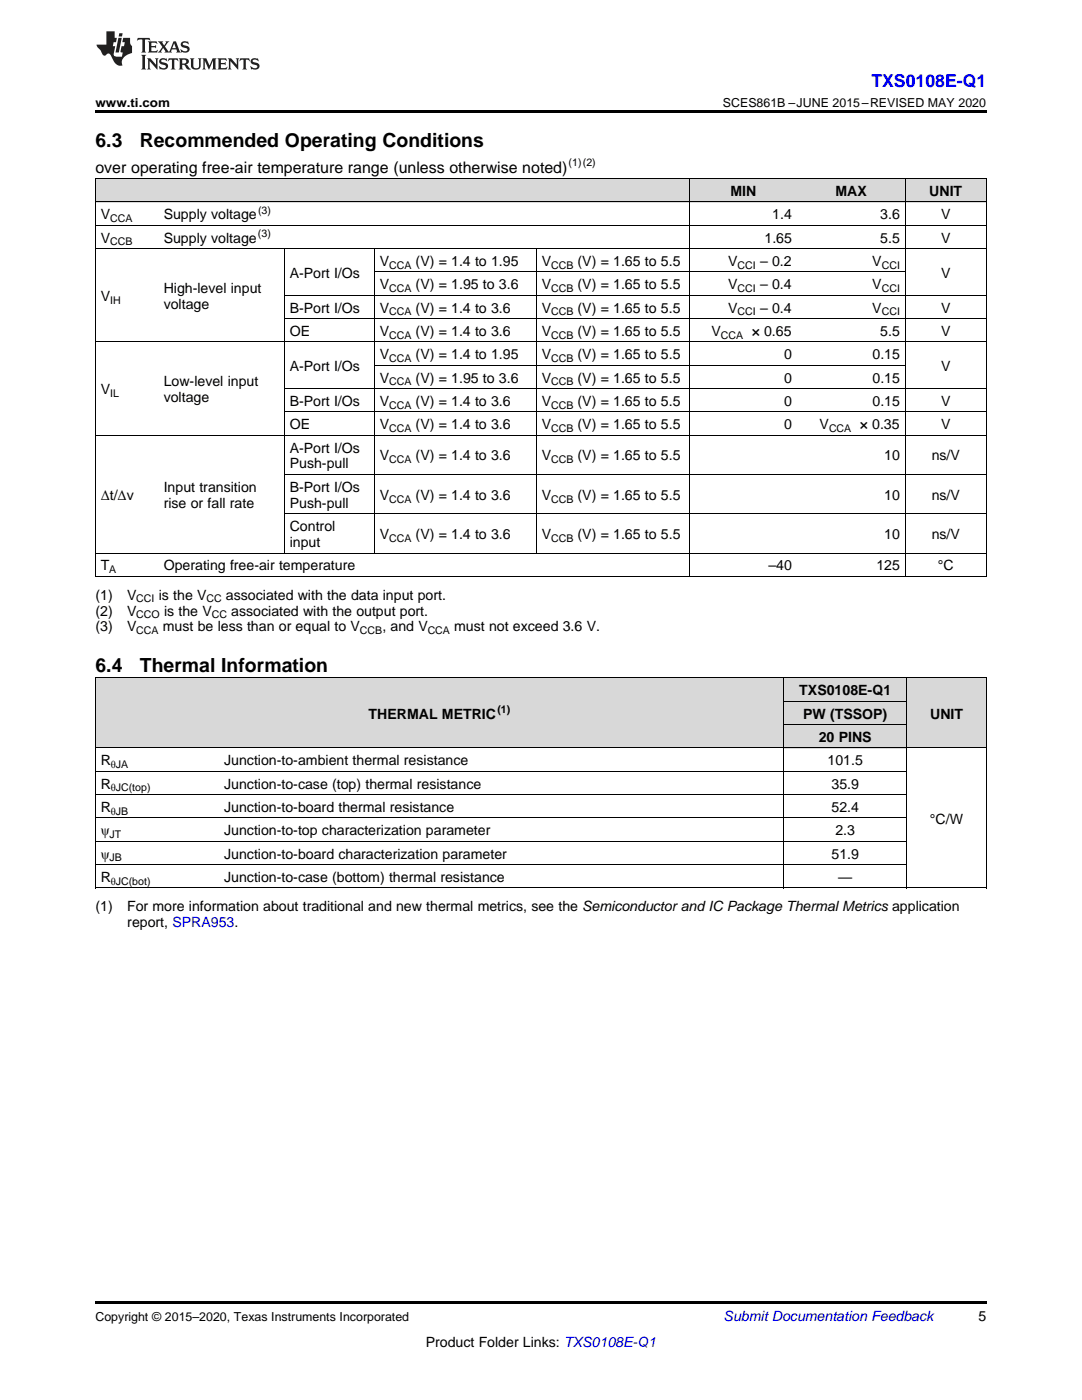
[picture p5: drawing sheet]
<svg xmlns="http://www.w3.org/2000/svg" width="216mm" height="279mm" viewBox="0 0 216 279" stroke-linecap="round" stroke-linejoin="round" font-family="sans-serif">
<defs><g id="words">
<g font-size="3.9">
<text x="19" y="29.3">6.3</text>
<text x="27.9" y="29.3">Recommended Operating Conditions</text>
<text x="19" y="134.1">6.4</text>
<text x="27.9" y="134.1">Thermal Information</text>
</g>
<text font-size="3.5" fill="#00f" x="173.9" y="17.3">TXS0108E-Q1</text>
<text font-size="3.2" x="19" y="34.4">over operating free-air temperature range (unless otherwise noted)</text>
<g font-size="2.8">
<text x="145.7" y="39.1">MIN</text>
<text x="166.7" y="39.1">MAX</text>
<text x="185.4" y="39.1">UNIT</text>
<text x="20.1" y="43.7">V</text>
<text x="32.7" y="43.7">Supply voltage</text>
<text x="154.1" y="43.7">1.4</text>
<text x="175.6" y="43.7">3.6</text>
<text x="187.8" y="43.7">V</text>
<text x="20.1" y="48.4">V</text>
<text x="32.7" y="48.4">Supply voltage</text>
<text x="75.8" y="53.1">V</text>
<text x="82.9" y="53.1">(V) = 1.4 to 1.95</text>
<text x="108.1" y="53.1">V</text>
<text x="115.3" y="53.1">(V) = 1.65 to 5.5</text>
<text x="145.3" y="53.1">V</text>
<text x="151.7" y="53.1">– 0.2</text>
<text x="152.5" y="48.4">1.65</text>
<text x="174.1" y="53.1">V</text>
<text x="175.6" y="48.4">5.5</text>
<text x="187.8" y="48.4">V</text>
<text x="32.7" y="58.5">High-level input</text>
<text x="57.8" y="55.4">A-Port I/Os</text>
<text x="75.8" y="57.7">V</text>
<text x="82.9" y="57.7">(V) = 1.95 to 3.6</text>
<text x="108.1" y="57.7">V</text>
<text x="115.3" y="57.7">(V) = 1.65 to 5.5</text>
<text x="145.3" y="57.7">V</text>
<text x="151.7" y="57.7">– 0.4</text>
<text x="174.1" y="57.7">V</text>
<text x="187.8" y="55.4">V</text>
<text x="20.1" y="60">V</text>
<text x="32.7" y="61.6">voltage</text>
<text x="57.8" y="62.4">B-Port I/Os</text>
<text x="75.8" y="62.4">V</text>
<text x="82.9" y="62.4">(V) = 1.4 to 3.6</text>
<text x="108.1" y="62.4">V</text>
<text x="115.3" y="62.4">(V) = 1.65 to 5.5</text>
<text x="145.3" y="62.4">V</text>
<text x="151.7" y="62.4">– 0.4</text>
<text x="174.1" y="62.4">V</text>
<text x="187.8" y="62.4">V</text>
<text x="57.8" y="67">OE</text>
<text x="75.8" y="67">V</text>
<text x="75.8" y="71.7">V</text>
<text x="82.9" y="67">(V) = 1.4 to 3.6</text>
<text x="82.9" y="71.7">(V) = 1.4 to 1.95</text>
<text x="108.1" y="67">V</text>
<text x="108.1" y="71.7">V</text>
<text x="115.3" y="67">(V) = 1.65 to 5.5</text>
<text x="115.3" y="71.7">(V) = 1.65 to 5.5</text>
<text x="142" y="67">V</text>
<text x="150" y="67">× 0.65</text>
<text x="156.5" y="71.7">0</text>
<text x="174.1" y="71.7">0.15</text>
<text x="175.6" y="67">5.5</text>
<text x="187.8" y="67">V</text>
<text x="32.7" y="77.1">Low-level input</text>
<text x="57.8" y="74">A-Port I/Os</text>
<text x="75.8" y="76.3">V</text>
<text x="82.9" y="76.3">(V) = 1.95 to 3.6</text>
<text x="108.1" y="76.3">V</text>
<text x="115.3" y="76.3">(V) = 1.65 to 5.5</text>
<text x="156.5" y="76.3">0</text>
<text x="174.1" y="76.3">0.15</text>
<text x="187.8" y="74">V</text>
<text x="20.1" y="78.7">V</text>
<text x="32.7" y="80.3">voltage</text>
<text x="57.8" y="81">B-Port I/Os</text>
<text x="75.8" y="81">V</text>
<text x="82.9" y="81">(V) = 1.4 to 3.6</text>
<text x="108.1" y="81">V</text>
<text x="115.3" y="81">(V) = 1.65 to 5.5</text>
<text x="156.5" y="81">0</text>
<text x="174.1" y="81">0.15</text>
<text x="187.8" y="81">V</text>
<text x="57.8" y="85.7">OE</text>
<text x="75.8" y="85.7">V</text>
<text x="82.9" y="85.7">(V) = 1.4 to 3.6</text>
<text x="108.1" y="85.7">V</text>
<text x="115.3" y="85.7">(V) = 1.65 to 5.5</text>
<text x="156.5" y="85.7">0</text>
<text x="163.5" y="85.7">V</text>
<text x="171.6" y="85.7">× 0.35</text>
<text x="187.8" y="85.7">V</text>
<text x="57.8" y="90.3">A-Port I/Os</text>
<text x="57.8" y="93.5">Push-pull</text>
<text x="75.8" y="91.9">V</text>
<text x="82.9" y="91.9">(V) = 1.4 to 3.6</text>
<text x="108.1" y="91.9">V</text>
<text x="115.3" y="91.9">(V) = 1.65 to 5.5</text>
<text x="176.4" y="91.9">10</text>
<text x="185.9" y="91.9">ns/V</text>
<text x="20.1" y="99.7">Δt/Δv</text>
<text x="32.7" y="98.1">Input transition</text>
<text x="32.7" y="101.3">rise or fall rate</text>
<text x="57.8" y="98.1">B-Port I/Os</text>
<text x="57.8" y="101.3">Push-pull</text>
<text x="75.8" y="99.7">V</text>
<text x="82.9" y="99.7">(V) = 1.4 to 3.6</text>
<text x="108.1" y="99.7">V</text>
<text x="115.3" y="99.7">(V) = 1.65 to 5.5</text>
<text x="176.4" y="99.7">10</text>
<text x="185.9" y="99.7">ns/V</text>
<text x="57.8" y="106">Control</text>
<text x="75.8" y="107.6">V</text>
<text x="82.9" y="107.6">(V) = 1.4 to 3.6</text>
<text x="108.1" y="107.6">V</text>
<text x="115.3" y="107.6">(V) = 1.65 to 5.5</text>
<text x="176.4" y="107.6">10</text>
<text x="185.9" y="107.6">ns/V</text>
<text x="20.1" y="113.8">T</text>
<text x="32.7" y="113.8">Operating free-air temperature</text>
<text x="57.8" y="109.1">input</text>
<text x="153.3" y="113.8">–40</text>
<text x="174.9" y="113.8">125</text>
<text x="187.1" y="113.8">°C</text>
<text x="19" y="119.7">(1)</text>
<text x="25.4" y="119.7">V</text>
<text x="31.7" y="119.7">is the V</text>
<text x="45.1" y="119.7">associated with the data input port.</text>
<text x="19" y="122.8">(2)</text>
<text x="25.4" y="122.8">V</text>
<text x="32.7" y="122.8">is the V</text>
<text x="46.1" y="122.8">associated with the output port.</text>
<text x="19" y="126">(3)</text>
<text x="25.4" y="126">V</text>
<text x="32.5" y="126">must be less than or equal to V</text>
<text x="76.3" y="126">, and V</text>
<text x="90.6" y="126">must not exceed 3.6 V.</text>
<text x="73.6" y="143.4">THERMAL METRIC</text>
<text x="159.5" y="138.7">TXS0108E-Q1</text>
<text x="160.2" y="143.4">PW (TSSOP)</text>
<text x="185.6" y="143.4">UNIT</text>
<text x="163.4" y="148.1">20 PINS</text>
<text x="20.1" y="152.7">R</text>
<text x="44.7" y="152.7">Junction-to-ambient thermal resistance</text>
<text x="165.1" y="152.7">101.5</text>
<text x="20.1" y="157.4">R</text>
<text x="44.7" y="157.4">Junction-to-case (top) thermal resistance</text>
<text x="165.9" y="157.4">35.9</text>
<text x="20.1" y="162">R</text>
<text x="20.1" y="166.7">ψ</text>
<text x="44.7" y="162">Junction-to-board thermal resistance</text>
<text x="44.7" y="166.7">Junction-to-top characterization parameter</text>
<text x="165.9" y="162">52.4</text>
<text x="166.7" y="166.7">2.3</text>
<text x="185.6" y="164.4">°C/W</text>
<text x="20.1" y="171.3">ψ</text>
<text x="44.7" y="171.3">Junction-to-board characterization parameter</text>
<text x="165.9" y="171.3">51.9</text>
<text x="20.1" y="176">R</text>
<text x="44.7" y="176">Junction-to-case (bottom) thermal resistance</text>
<text x="167.3" y="176">—</text>
<text x="19" y="181.9">(1)</text>
<text x="25.4" y="181.9">For more information about traditional and new thermal metrics, see the Semiconductor and IC Package Thermal Metrics application</text>
<text x="25.4" y="185">report, SPRA953.</text>
<text x="195.3" y="263.6">5</text>
<text x="84.9" y="268.9">Product Folder Links: TXS0108E-Q1</text>
</g>
<text font-size="2.8" fill="#0000c8" x="144.4" y="263.6">Submit Documentation Feedback</text>
<g font-size="2.5">
<text x="19" y="21.4">www.ti.com</text>
<text x="144.3" y="21.4">SCES861B –JUNE 2015–REVISED MAY 2020</text>
<text x="19" y="263.6">Copyright © 2015–2020, Texas Instruments Incorporated</text>
</g>
<g font-size="2.1">
<text x="113.5" y="33.2">(1)(2)</text>
<text x="22" y="44.3">CCA</text>
<text x="51.5" y="47.3">(3)</text>
<text x="51.5" y="42.6">(3)</text>
<text x="22" y="49">CCB</text>
<text x="77.6" y="53.6">CCA</text>
<text x="110" y="53.6">CCB</text>
<text x="147.2" y="53.6">CCI</text>
<text x="175.9" y="53.6">CCI</text>
<text x="77.6" y="58.3">CCA</text>
<text x="110" y="58.3">CCB</text>
<text x="147.2" y="58.3">CCI</text>
<text x="175.9" y="58.3">CCI</text>
<text x="22" y="60.6">IH</text>
<text x="77.6" y="62.9">CCA</text>
<text x="110" y="62.9">CCB</text>
<text x="147.2" y="62.9">CCI</text>
<text x="175.9" y="62.9">CCI</text>
<text x="77.6" y="67.6">CCA</text>
<text x="110" y="67.6">CCB</text>
<text x="143.9" y="67.6">CCA</text>
<text x="77.6" y="72.2">CCA</text>
<text x="77.6" y="76.9">CCA</text>
<text x="110" y="72.2">CCB</text>
<text x="110" y="76.9">CCB</text>
<text x="22" y="79.2">IL</text>
<text x="77.6" y="81.6">CCA</text>
<text x="110" y="81.6">CCB</text>
<text x="77.6" y="86.2">CCA</text>
<text x="110" y="86.2">CCB</text>
<text x="165.4" y="86.2">CCA</text>
<text x="77.6" y="92.5">CCA</text>
<text x="110" y="92.5">CCB</text>
<text x="77.6" y="100.3">CCA</text>
<text x="110" y="100.3">CCB</text>
<text x="77.6" y="108.1">CCA</text>
<text x="110" y="108.1">CCB</text>
<text x="21.8" y="114.4">A</text>
<text x="27.2" y="120.2">CCI</text>
<text x="27.2" y="123.4">CCO</text>
<text x="41.2" y="120.2">CC</text>
<text x="42.3" y="123.4">CC</text>
<text x="27.2" y="126.6">CCA</text>
<text x="71.8" y="126.6">CCB</text>
<text x="85.3" y="126.6">CCA</text>
<text x="99.2" y="142.3">(1)</text>
<text x="22.1" y="153.3">θJA</text>
<text x="22.1" y="157.9">θJC(top)</text>
<text x="21.9" y="167.3">JT</text>
<text x="22.1" y="162.6">θJB</text>
<text x="21.9" y="171.9">JB</text>
<text x="22.1" y="176.6">θJC(bot)</text>
</g>
</g></defs>
<g fill="#d8d8d8">
<path d="M19 135.4h24.7v13.9h-24.7z"/>
<path d="M43.7 135.4h112.7v13.9h-112.7z"/>
<path d="M181 135.4h15.8v13.9h-15.8z"/>
<path d="M156.4 144.7h24.6v4.6h-24.6z"/>
<path d="M156.4 140h24.6v4.7h-24.6z"/>
<path d="M156.4 135.4h24.6v4.6h-24.6z"/>
<path d="M19 35.7h12.6v4.7h-12.6z"/>
<path d="M31.6 35.7h25.2v4.7h-25.2z"/>
<path d="M56.8 35.7h17.9v4.7h-17.9z"/>
<path d="M74.7 35.7h32.3v4.7h-32.3z"/>
<path d="M107 35.7h30.5v4.7h-30.5z"/>
<path d="M137.5 35.7h21.6v4.7h-21.6z"/>
<path d="M159.1 35.7h21.6v4.7h-21.6z"/>
<path d="M180.7 35.7h16.1v4.7h-16.1z"/>
</g>
<g fill="#000">
<path d="M19 22h177.8v.5h-177.8zM19 115l.2 .1zM56.7 115l.1 .1zM74.6 115l.1 .1zM106.9 115l.1 .1zM137.4 115l.1 .1zM159 115l.1 .1zM180.6 115l.1 .1zM196.7 115l.1 .1zM19 177.2l.2 .1zM156.2 177.2l.2 .1zM180.9 177.2l.1 .1z"/>
<path d="M196.7 177.2l.1 .1zM19 259.7h177.8v.5h-177.8z"/>
</g>
<g fill="none" stroke="#000" stroke-width=".2">
<path d="M19 35.6h177.8M19.1 35.7v79.4M137.5 35.7v79.4M180.6 35.7v79.4M196.8 35.7v79.4M19 49.6h177.8M19 45h177.8M19 40.3h177.8M56.7 49.6v60.8M56.8 58.9h140M74.7 49.6v60.8M74.7 54.3h105.9"/>
<path d="M107 49.6v60.8M19 68.2h177.8M56.8 77.6h140M56.8 63.6h140M74.7 72.9h105.9M19 86.9h177.8M56.8 94.7h140M56.8 82.2h140M19 115h177.8M19 110.4h177.8M56.8 102.5h140M19 135.3h177.8"/>
<path d="M19.1 135.3v42M156.3 135.3v42M156.4 140h24.6M180.9 135.3v42M196.8 135.3v42M19 158.6h162M19 153.9h162M19 149.3h177.8M156.4 144.6h24.6M19 177.2h177.8M19 172.6h162M19 167.9h162"/>
<path d="M19 163.2h162"/>
</g>
<g fill="#231f20">
<path d="M27.5 7.6l-.1 .5 .4-.2h.6v.1v2.1l-.2 .4h1l-.3-.4v-2.1l.1-.1h.5l.5 .2-.2-.5zM29.5 8.3l.2 .3v1.5l-.2 .4h1.8l.2-.6a1.04 1.04 0 0 1-1.3 .2v-.7h.6l.3 .2v-.6l-.3 .2h-.6v-.6l.8-.1 .4 .3-.2-.5zM31.5 8.3l.9 1.1-.9 1.1h.8l-.2-.2 .5-.7 .4 .7-.2 .2h1.5l-.1-.2 .1-.4h.9l.1 .4-.2 .2h1l-.3-.3-.7-1.9h-.5l-.9 2-.8-1 .9-1h-.8l.1 .3-.3 .5-.4-.6 .2-.2zM34.7 8.6l.4 1h-.7zM36.3 8.4a.63 .63 0 0 0-.2 .7 .63 .63 0 0 0 .6 .4l.6 .2 .1 .2a.75 .75 0 0 1-.7 .4 .75 .75 0 0 1-.6-.5l.1 .7 .1-.1a1.11 1.11 0 0 0 1.5-.6 1.13 1.13 0 0 0-1.2-.8l-.1-.4a1.04 1.04 0 0 1 1.2 .2l-.2-.5-.1 .1-.5-.2zM28.2 10.9l.2 .4v2.2l-.2 .4h1l-.3-.4v-2.2l.3-.4zM29.3 11.6l.3 .4v1.5l-.3 .4h.8l-.2-.4v-1.3l1.5 1.7v-1.9l.2-.4h-.7l.2 .4v.9l-1.1-1.3zM32 11.8a.62 .62 0 0 0-.2 .7 .62 .62 0 0 0 .6 .4l.6 .1 .1 .3a.76 .76 0 0 1-.7 .3 .76 .76 0 0 1-.6-.4l.1 .7 .1-.1a1.11 1.11 0 0 0 1.5-.6 1.13 1.13 0 0 0-1.2-.8l-.1-.4a1.04 1.04 0 0 1 1.2 .2l-.2-.6-.1 .1-.5-.1zM33.7 11.6l-.2 .6a.61 .61 0 0 1 .8-.3v1.6l-.2 .4h.9l-.2-.4v-1.6a.63 .63 0 0 1 .8 .3l-.2-.6zM35.6 11.6l.3 .4v1.5l-.3 .4h1l-.2-.2v-.8l.5 .2a.76 .76 0 0 0 1.2 .7l-1-1a.58 .58 0 0 0 .6-.5 .58 .58 0 0 0-.5-.6zM36.4 11.9h.1a.45 .45 0 0 1 .5 .1 .45 .45 0 0 1 .1 .5l-.7 .2zM37.9 11.6l.2 .2a2.17 2.17 0 0 0 .3 1.9 .99 .99 0 0 0 1.6-.6v-1.1l.2-.4h-.7l.2 .2a1.92 1.92 0 0 1-.2 1.8 .6 .6 0 0 1-.9-.5v-1.1l.2-.4zM40.4 11.6l.2 .4v1.5l-.2 .4h.7l-.2-.4v-1.4l.8 1.8 .8-1.8v1.4l-.2 .4h.9l-.2-.4v-1.5l.2-.4h-.8l-.6 1.5-.6-1.5zM43.4 11.6l.2 .4v1.5l-.2 .4h1.8l.2-.6a1.04 1.04 0 0 1-1.3 .1v-.6h.5l.4 .2v-.6l-.4 .2h-.5v-.7h.8l.3 .3-.1-.6zM45.5 11.6l.2 .4v1.5l-.2 .4h.7l-.2-.4v-1.3l1.5 1.7v-1.9l.2-.4h-.7l.2 .4v.9l-1.1-1.3zM47.9 11.6l-.1 .6a.61 .61 0 0 1 .8-.3v1.6l-.3 .4h1l-.3-.4 .1-1.6a.63 .63 0 0 1 .7 .3l-.1-.6zM50.2 11.8a.62 .62 0 0 0-.2 .7 .62 .62 0 0 0 .6 .4l.6 .1 .2 .3a.76 .76 0 0 1-.8 .3 .76 .76 0 0 1-.6-.4l.1 .7 .2-.1a1.11 1.11 0 0 0 1.5-.6 1.13 1.13 0 0 0-1.3-.8l-.1-.4a1.04 1.04 0 0 1 1.2 .2l-.1-.6-.2 .1-.5-.1z"/>
<path d="M21.2 6.3v2.6h-1.9l.1 .4 .7 .9a.91 .91 0 0 0 1 .8 .56 .56 0 0 1 .5-.3 .56 .56 0 0 1 .5 .3l.4 .8a1.53 1.53 0 0 0 1.9 1.2 1.54 1.54 0 0 1 1-2.1l.9-.3v-1.4a1.52 1.52 0 0 1-.3-1.6h-1.4l-.2 .8h.5l-.2 .8h-.4l-.2 1v.2l.4 .1-.2 .8a1.93 1.93 0 0 1-1.6-.3l.3-1.8h-.5l.2-.8h.4l.2-.8h-.4v-1.3zM23.6 7.6l-.6 2.9h.7l.6-2.9zM23.8 6.6l-.1 .7h.6l.2-.7z"/>
</g>
<use href="#words"/>
</svg>
